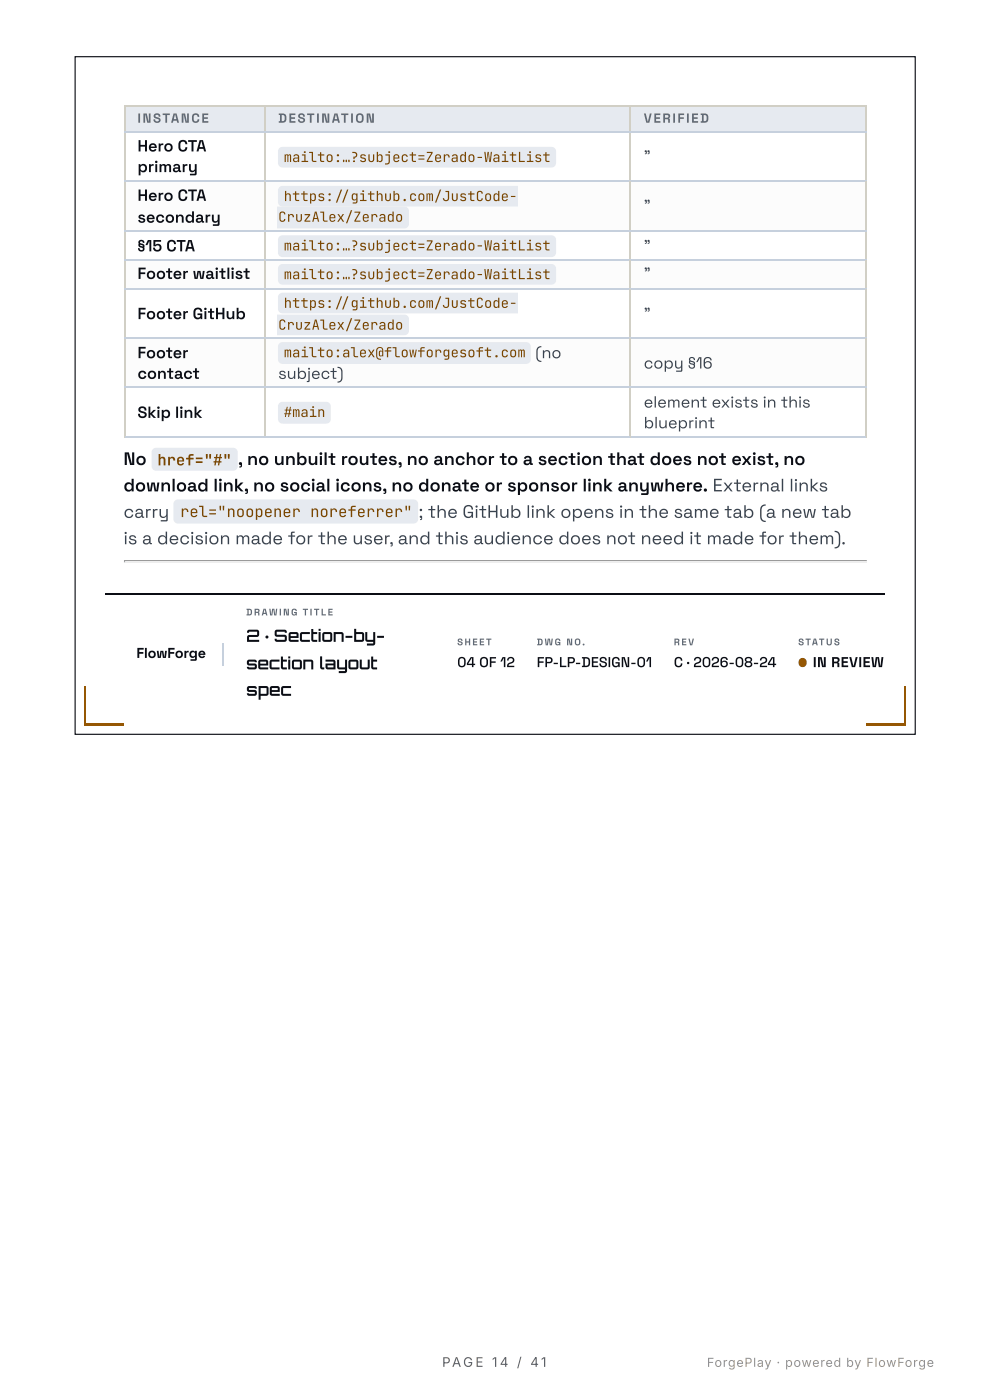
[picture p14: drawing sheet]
<svg xmlns="http://www.w3.org/2000/svg" width="210mm" height="297mm" viewBox="0 0 210 297" stroke-linecap="round" stroke-linejoin="round" font-family="sans-serif">
<defs><g id="words">
<g font-size="3.8" fill="#0b0d14">
<text x="26.2" y="98.6">No</text>
<text x="50.4" y="98.6">,</text>
<text x="52.4" y="98.6">no unbuilt routes, no anchor to a section that does not exist, no</text>
<text x="26.2" y="104.3">download link, no social icons, no donate or sponsor link anywhere. External links</text>
</g>
<g font-size="3.8" fill="#39434f">
<text x="26.2" y="109.9">carry</text>
<text x="88.8" y="109.9">;</text>
<text x="90.7" y="109.9">the GitHub link opens in the same tab (a new tab</text>
<text x="26.2" y="115.5">is a decision made for the user, and this audience does not need it made for them).</text>
</g>
<g font-size="3.6" fill="#0b0d14">
<text x="52.2" y="136.2">2 · Section-by-</text>
<text x="52.2" y="142">section layout</text>
<text x="52.2" y="147.6">spec</text>
</g>
<g font-size="3.4" fill="#0b0d14">
<text x="29.1" y="32.1">Hero CTA</text>
<text x="29.1" y="36.5">primary</text>
<text x="29.1" y="42.6">Hero CTA</text>
<text x="29.1" y="47.2">secondary</text>
<text x="29.1" y="53.3">§15 CTA</text>
<text x="29.1" y="59.2">Footer waitlist</text>
<text x="29.1" y="67.7">Footer GitHub</text>
<text x="29.1" y="76">Footer</text>
<text x="29.1" y="80.4">contact</text>
<text x="29.1" y="88.7">Skip link</text>
</g>
<g font-size="3.4" fill="#39434f">
<text x="136.5" y="34.3">&quot;</text>
<text x="136.5" y="44.8">&quot;</text>
<text x="136.5" y="53.3">&quot;</text>
<text x="136.5" y="59.2">&quot;</text>
<text x="136.5" y="67.7">&quot;</text>
<text x="113.5" y="76">(no</text>
<text x="59" y="80.4">subject)</text>
<text x="136.5" y="78.2">copy §16</text>
<text x="136.5" y="86.5">element exists in this</text>
<text x="136.5" y="90.9">blueprint</text>
</g>
<g font-size="3.3" fill="#7a4600">
<text x="33.4" y="98.7">href=&quot;#&quot;</text>
<text x="38.2" y="109.7">rel=&quot;noopener noreferrer&quot;</text>
</g>
<g font-size="3" fill="#0b0d14">
<text x="28.9" y="139.6">FlowForge</text>
<text x="96.9" y="141.5">04 OF 12</text>
<text x="113.8" y="141.5">FP-LP-DESIGN-01</text>
<text x="142.9" y="141.5">C · 2026-08-24</text>
<text x="172.3" y="141.5">IN REVIEW</text>
</g>
<g font-size="2.9" fill="#7a4600">
<text x="60.1" y="34.4">mailto:…?subject=Zerado-WaitList</text>
<text x="59" y="47">CruzAlex/Zerado</text>
<text x="60.1" y="42.7">https: /</text>
<text x="74.3" y="42.7">github.com/JustCode-</text>
<text x="60.1" y="53.1">mailto:…?subject=Zerado-WaitList</text>
<text x="60.1" y="59.2">mailto:…?subject=Zerado-WaitList</text>
<text x="60.1" y="65.3">https: /</text>
<text x="74.3" y="65.3">github.com/JustCode-</text>
<text x="59" y="69.9">CruzAlex/Zerado</text>
<text x="60.1" y="75.8">mailto:alex@flowforgesoft.com</text>
<text x="60.1" y="88.5">#main</text>
</g>
<g font-size="2.8" fill="#5e6a7a">
<text x="29.1" y="26">INSTANCE</text>
<text x="59" y="26">DESTINATION</text>
<text x="136.5" y="26">VERIFIED</text>
</g>
<g font-size="2.8" fill="#6b6358">
<text x="93.7" y="290">PAG E 1</text>
<text x="106" y="290">4 / 41</text>
</g>
<text font-size="2.6" fill="#9a9387" x="149.9" y="290">ForgePlay · powered by FlowForge</text>
<g font-size="2" fill="#5e6a7a">
<text x="52.2" y="130.6">DRAWING TITLE</text>
<text x="96.9" y="136.9">SHEET</text>
<text x="113.8" y="136.9">DWG NO.</text>
<text x="142.9" y="136.9">REV</text>
<text x="169.2" y="136.9">STATUS</text>
</g>
</g></defs>
<path d="M15.9 12h178.1v143.8h-178.1z" fill="none" stroke="#0b0d14" stroke-width=".24"/>
<path d="M26.3 22.4h157.4v70.4h-157.4z" fill="#fff"/>
<g fill="#e6eaf0">
<path d="M26.3 22.4h29.7v5.6h-29.7z"/>
<path d="M56 22.4h77.7v5.6h-77.7z"/>
<path d="M133.7 22.4h50v5.6h-50z"/>
</g>
<path d="M26.3 22.5h157.4M26.4 22.4v70.4M56.1 22.4v70.4M133.6 22.4v70.4M183.6 22.4v70.4" fill="none" stroke="#d1cfc5" stroke-width=".24"/>
<path d="M26.3 28.1h157.4" fill="none" stroke="#0b0d14" stroke-width=".24"/>
<path d="M26.3 28.1h157.4M26.3 38.3h157.4M26.3 49.1h157.4M26.3 55.2h157.4M26.3 61.2h157.4M26.3 71.7h157.4M26.3 82.2h157.4M26.5 92.7h29.5M56.3 92.7h77.2M133.7 92.7h49.7" fill="none" stroke="#c6d0dd" stroke-width=".24"/>
<path d="M26.3 119h157.4" fill="none" stroke="#9a9a9a" stroke-width=".24"/>
<path d="M26.3 119.2h157.4" fill="none" stroke="#eee" stroke-width=".24"/>
<path d="M183.4 119.1l.3-.2v.5h-.3z" fill="#eee"/>
<path d="M26.3 118.9h.2v.2l-.2 .3z" fill="#9a9a9a"/>
<g fill="#e6eaf0">
<path d="M59.2 31.4l.7-.2h57a.97 .97 0 0 1 1 .9v2.5a.98 .98 0 0 1-1 .9h-57a.98 .98 0 0 1-1-.9v-2.5z"/>
<path d="M59.2 39.7l.7-.3h49.8v4.4h-49.8a.98 .98 0 0 1-1-.9v-2.5z"/>
<path d="M58.9 43.8h26.8a.97 .97 0 0 1 1 1v2.7a.98 .98 0 0 1-1 1h-26.8z"/>
<path d="M59.2 50.2l.7-.3h57a.97 .97 0 0 1 1 1v2.7a.98 .98 0 0 1-1 .9h-57a.98 .98 0 0 1-1-.9v-2.7z"/>
<path d="M59.2 56.3l.7-.3h57a.97 .97 0 0 1 1 1v2.4a.98 .98 0 0 1-1 1h-57a.98 .98 0 0 1-1-1v-2.4z"/>
<path d="M59.2 62.4l.7-.3h49.8v4.4h-49.8a.98 .98 0 0 1-1-1v-2.4z"/>
<path d="M58.9 66.7h26.8a.97 .97 0 0 1 1 1v2.4a.98 .98 0 0 1-1 1h-26.8z"/>
<path d="M59.2 72.9l.7-.3h51.7a.97 .97 0 0 1 .9 1v2.6a.97 .97 0 0 1-.9 1h-51.7a.97 .97 0 0 1-1-1v-2.6z"/>
<path d="M59.2 85.5l.7-.3h9.3a.97 .97 0 0 1 .9 1v2.7a.97 .97 0 0 1-.9 1h-9.3a.97 .97 0 0 1-1-1v-2.7z"/>
<path d="M32.4 95.3l.7-.3h16.3a.97 .97 0 0 1 1 1v2.9a.97 .97 0 0 1-1 1h-16.3a.97 .97 0 0 1-1-1v-2.9z"/>
<path d="M37 106.2l.7-.2h50a.97 .97 0 0 1 1 .9v3.2a.98 .98 0 0 1-1 1h-50a.98 .98 0 0 1-.9-1v-3.2z"/>
</g>
<path d="M22.4 126.1h165.2" fill="none" stroke="#0b0d14" stroke-width=".24"/>
<path d="M47.4 136.4v4.9" fill="none" stroke="#c6d0dd" stroke-width=".24"/>
<g fill="#965600">
<path d="M169.6 139.8a.9 .9 0 0 1 1.2 .2 .9 .9 0 0 1-.1 1.2 .9 .9 0 0 1-1.2 0 1.19 1.19 0 0 1 .1-1.4z"/>
<path d="M18 153.5h8.3v.5h-8.3z"/>
</g>
<path d="M18.1 145.7v8.3" fill="none" stroke="#965600" stroke-width=".24"/>
<path d="M183.7 153.5h8.3v.5h-8.3z" fill="#965600"/>
<path d="M191.8 145.7v8.3" fill="none" stroke="#965600" stroke-width=".24"/>
<use href="#words"/>
</svg>
